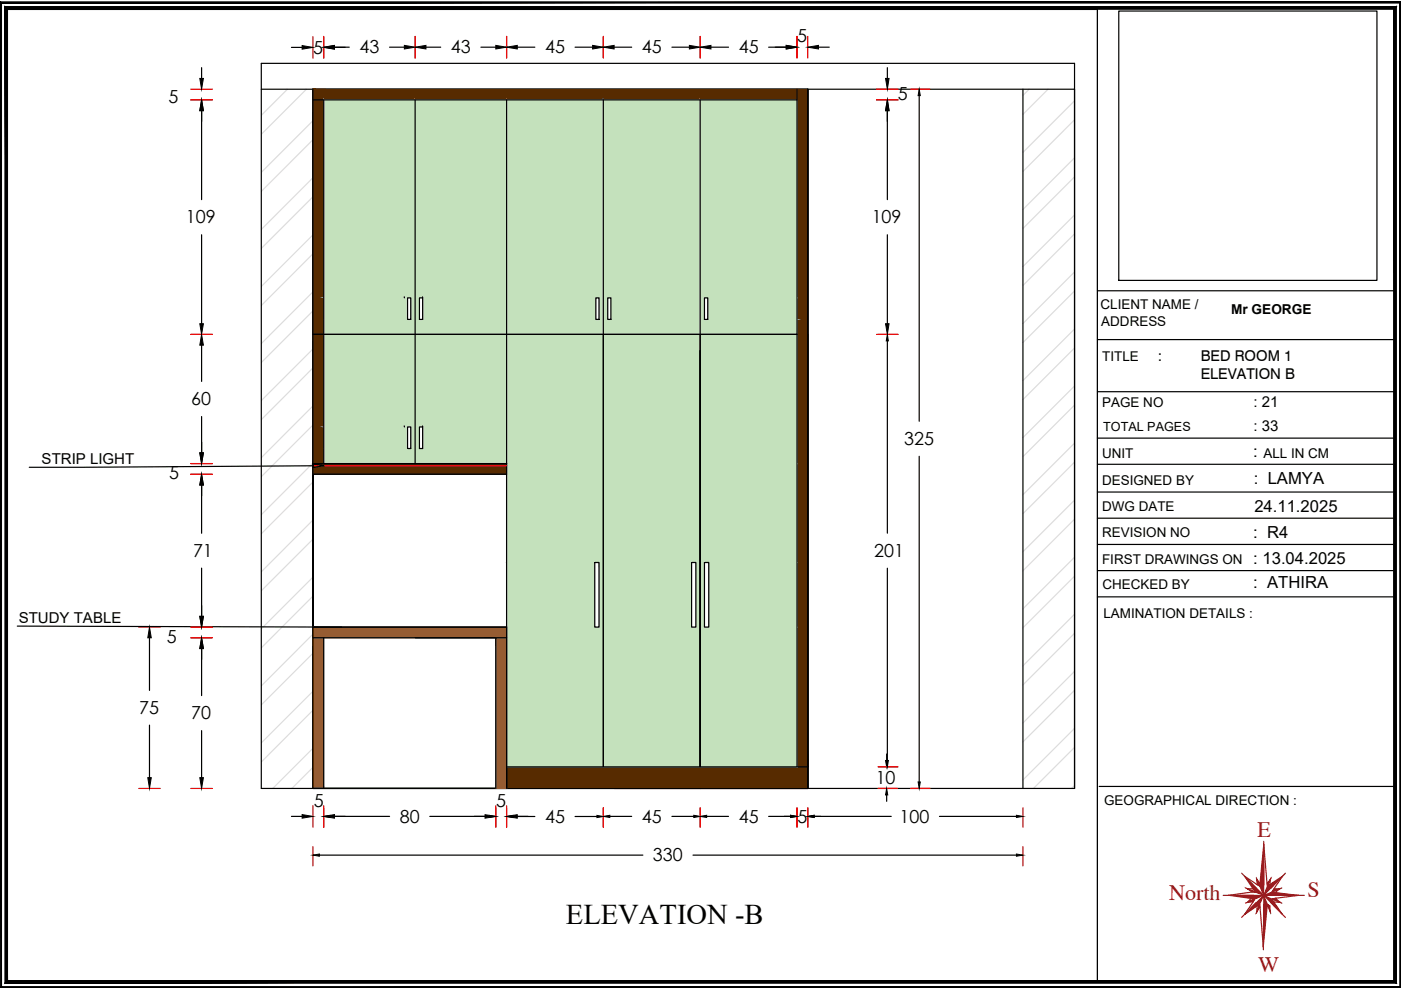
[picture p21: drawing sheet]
<svg xmlns="http://www.w3.org/2000/svg" width="297mm" height="210mm" viewBox="0 0 297 210" stroke-linecap="round" stroke-linejoin="round" font-family="sans-serif">
<defs><g id="words">
<text font-size="6.1" x="120" y="195.8">ELEVATION -B</text>
<g font-size="4.7" fill="#991b1e">
<text x="266.6" y="177.4">E</text>
<text x="247.9" y="190.7">North</text>
<text x="277.2" y="190.2">S</text>
<text x="266.7" y="206.1">W</text>
</g>
<g font-size="3.8">
<text x="66.4" y="11.4">5</text>
<text x="76.2" y="11.3">43</text>
<text x="95.6" y="11.3">43</text>
<text x="115.6" y="11.3">45</text>
<text x="136.1" y="11.3">45</text>
<text x="156.6" y="11.3">45</text>
<text x="169" y="8.9">5</text>
<text x="35.8" y="21.8">5</text>
<text x="190.4" y="21.2">5</text>
<text x="39.4" y="47.4">109</text>
<text x="184.8" y="47.4">109</text>
<text x="40.6" y="85.9">60</text>
<text x="191.7" y="94.4">325</text>
<text x="35.9" y="101.6">5</text>
<text x="40.9" y="118.1">71</text>
<text x="185.3" y="118.1">201</text>
<text x="35.4" y="136.4">5</text>
<text x="29.5" y="151.4">75</text>
<text x="40.6" y="152.5">70</text>
<text x="185.7" y="166.2">10</text>
<text x="66.5" y="171">5</text>
<text x="105.2" y="171.1">5</text>
<text x="84.8" y="174.4">80</text>
<text x="115.6" y="174.4">45</text>
<text x="136.1" y="174.4">45</text>
<text x="156.6" y="174.4">45</text>
<text x="169.1" y="174.4">5</text>
<text x="190.7" y="174.4">100</text>
<text x="138.4" y="182.6">330</text>
</g>
<g font-size="3.5">
<text x="265.7" y="96.9">:</text>
<text x="265.8" y="102.6">: LAMYA</text>
<text x="265.7" y="114">: R4</text>
<text x="265.9" y="108.6">24.11.2025</text>
<text x="265.7" y="119.7">: 13.04.2025</text>
<text x="265.7" y="124.7">: ATHIRA</text>
</g>
<g font-size="3.2">
<text x="245.5" y="76.5">:</text>
<text x="254.6" y="76.5">BED ROOM 1</text>
<text x="254.6" y="80.4">ELEVATION B</text>
<text x="265.8" y="86.4">: 21</text>
<text x="265.8" y="91.4">: 33</text>
<text x="8.8" y="98.4">STRIP LIGHT</text>
<text x="4" y="132">STUDY TABLE</text>
</g>
<g font-size="2.9">
<text x="233.3" y="65.5">CLIENT NAME /</text>
<text x="233.5" y="69.2">ADDRESS</text>
<text x="261" y="66.5">Mr GEORGE</text>
<text x="233.7" y="76.5">TITLE</text>
<text x="233.7" y="86.4">PAGE NO</text>
<text x="233.7" y="97">UNIT</text>
<text x="267.9" y="97">ALL IN CM</text>
<text x="233.7" y="102.8">DESIGNED BY</text>
<text x="233.7" y="108.4">DWG DATE</text>
<text x="233.7" y="113.8">REVISION NO</text>
<text x="233.7" y="119.5">FIRST DRAWINGS ON</text>
<text x="233.8" y="124.8">CHECKED BY</text>
<text x="234" y="130.9">LAMINATION DETAILS :</text>
<text x="234.1" y="170.7">GEOGRAPHICAL DIRECTION :</text>
</g>
<text font-size="2.7" x="233.9" y="91.3">TOTAL PAGES</text>
</g></defs>
<!-- layer: 0 -->
<g fill="none" stroke="#dcdcdc" stroke-width=".25">
<path d="M60.9 18.9l-5.5 5.6M65 18.9l-9.6 9.6M218.2 18.9l-1.3 1.3M222.2 18.9l-5.3 5.3M66.3 25.6l-10.9 10.9M66.3 37.7l-10.9 11M66.3 29.6l-10.9 11M227.8 21.4l-10.9 10.9M227.8 33.5l-10.9 10.9M227.8 25.4l-10.9 11M227.8 37.5l-10.9 10.9M66.3 49.8l-10.9 10.9"/>
<path d="M66.3 41.7l-10.9 11M66.3 53.8l-10.9 11M227.8 45.6l-10.9 10.9M227.8 57.7l-10.9 10.9M227.8 49.6l-10.9 10.9M66.3 61.9l-10.9 10.9M66.3 74l-10.9 10.9M66.3 65.9l-10.9 11M66.3 78l-10.9 11M227.8 69.8l-10.9 10.9M227.8 61.7l-10.9 10.9M227.8 73.8l-10.9 10.9"/>
<path d="M66.3 86.1l-10.9 10.9M66.3 98.2l-10.9 10.9M66.3 90.1l-10.9 11M227.8 94l-10.9 10.9M227.8 98l-10.9 10.9M227.8 81.8l-10.9 11M227.8 85.9l-10.9 10.9M66.3 110.3l-10.9 10.9M66.3 102.2l-10.9 11M66.3 114.3l-10.9 11M227.8 106l-10.9 11M227.8 118.1l-10.9 11"/>
<path d="M227.8 110.1l-10.9 10.9M66.3 122.4l-10.9 10.9M66.3 134.5l-10.9 10.9M66.3 126.4l-10.9 11M66.3 138.5l-10.9 11M227.8 130.2l-10.9 11M227.8 122.2l-10.9 10.9M227.8 134.3l-10.9 10.9M66.3 146.6l-10.9 10.9M66.3 158.7l-8.5 8.5M66.3 150.6l-10.9 11M227.8 142.3l-10.9 11"/>
<path d="M227.8 154.4l-10.9 11M227.8 146.4l-10.9 10.9M227.8 158.5l-8.7 8.7M66.3 162.7l-4.4 4.5M227.8 166.5l-.6 .7"/>
</g>
<g fill="none" stroke="#000" stroke-width=".25">
<path d="M42.7 14.3v2.3M55.4 13.4h172.4v153.8h-172.4zM55.4 18.9h172.4M61.8 10h2.3M66.3 18.9v148.3v-148.3M66.3 18.9v52h102.7v-52M66.3 18.9v148.3M70.9 10h2.3M70.9 10h3.1M82.6 10h3.1M90.3 10h3.1M102 10h3.1"/>
<path d="M109.7 10h3.7M121.9 10h3.8M130.2 10h3.7M142.5 10h3.7M150.7 10h3.8M163 10h3.7M171.3 18.9v148.3v-148.3M171.3 18.9v148.3M173.5 10h2.3M188.1 14.3v2.3M216.9 18.9v148.3M232.7 2v205.8"/>
<path d="M237.2 2.3h54.7v57.2h-54.7zM42.7 23.5v18.8M66.3 21.2h102.7M68.6 21.2v77.1M88 21.2v77.1M107.4 21.2v49.7h-41.1M127.9 21.2v141.4M148.4 21.2v141.4M188.1 23.5v18.8M42.7 49.8v18.8M188.1 49.8v18.8M42.7 73.2v7.7"/>
<path d="M148.4 70.9v91.7v-88.3M171.3 70.9v96.3h-63.9v-96.3h61.6v91.7M232.7 61.7h62.9M232.7 72h62.9M42.7 88.3v7.7M66.3 98.3h41.1h-41.1M66.3 98.3h41.1M232.7 92.9h62.7M232.7 98.4h62.7M232.7 83.1h62.9M42.7 102.8v10.3M66.3 100.6h41.1"/>
<path d="M149.4 119.3h.9v13.7h-.9zM232.7 104.3h62.7M232.7 109.9h62.7M232.7 115.4h62.7M3.7 132.8l68.7 .2M31.7 135.2v11.2M42.7 120.5v10.2M42.7 137.5v10M66.3 133h41.1v34.2M66.3 135.2h41.1M68.6 135.2v32M105.1 135.2v32"/>
<path d="M232.7 121h62.7M232.7 126.5h62.7M31.7 153.7v11.2M42.7 154.9v10M61.8 173.1h2.3M66.3 167.2h41.1h-41.1M70.9 173.1h2.3M100.5 173.1h2.3M107.4 162.6h63.9M109.7 173.1h2.3M171.3 167.2h-41.1h41.1M233.1 166.7h62.7"/>
</g>
<g fill="#965c32" stroke="#965c32" stroke-width=".21">
<path d="M66.3 133l41.1 2.2v-2.2zM66.3 133l41.1 2.2h-41.1z"/>
<path d="M66.3 135.2l2.3 32v-32zM66.3 135.2l2.3 32h-2.3z"/>
<path d="M105.1 135.2l2.3 32v-32zM105.1 135.2l2.3 32h-2.3z"/>
</g>
<g fill="#572b00" stroke="#572b00" stroke-width=".21">
<path d="M169 18.9l2.3 143.7v-143.7zM169 18.9l2.3 143.7h-2.3z"/>
<path d="M148.4 162.6l22.9 4.6v-4.6zM148.4 162.6l22.9 4.6h-22.9z"/>
<path d="M127.9 162.6l20.5 4.6v-4.6zM127.9 162.6l20.5 4.6h-20.5z"/>
<path d="M107.4 162.6l20.5 4.6v-4.6zM107.4 162.6l20.5 4.6h-20.5z"/>
<path d="M66.3 18.9l102.7 2.3v-2.3zM66.3 18.9l102.7 2.3h-102.7z"/>
<path d="M66.3 21.2l2.3 49.7v-49.7zM66.3 21.2l2.3 49.7h-2.3z"/>
<path d="M66.3 70.9l2.3 27.4v-27.4zM66.3 70.9l2.3 27.4h-2.3z"/>
<path d="M66.3 98.3l41.1 .4v-.4zM66.3 98.3l41.1 .4h-41.1z"/>
<path d="M66.3 98.7l41.1 1.9v-1.9zM66.3 98.7l41.1 1.9h-41.1z"/>
</g>
<g fill="#c4e1bc" stroke="#c4e1bc" stroke-width=".21">
<path d="M148.4 21.2l20.6 42v-42zM148.4 21.2l20.6 42h-20.6z"/>
<path d="M127.9 21.2l20.5 42v-42zM127.9 21.2l20.5 42h-20.5z"/>
<path d="M107.4 21.2l20.5 42v-42zM107.4 21.2l20.5 42h-20.5z"/>
<path d="M88 21.2l19.4 42v-42zM88 21.2l19.4 42h-19.4z"/>
<path d="M68.6 21.2l19.4 42v-42zM68.6 21.2l19.4 42h-19.4z"/>
<path d="M150.1 63.2l18.9 4.5v-4.5zM150.1 63.2l18.9 4.5h-18.9z"/>
<path d="M148.4 63.2l1 4.5v-4.5zM148.4 63.2l1 4.5h-1z"/>
<path d="M129.5 63.2l18.9 4.5v-4.5zM129.5 63.2l18.9 4.5h-18.9z"/>
<path d="M127.9 63.2l.9 4.5v-4.5zM127.9 63.2l.9 4.5h-.9z"/>
<path d="M127 63.2l.9 4.5v-4.5zM127 63.2l.9 4.5h-.9z"/>
<path d="M107.4 63.2l18.9 4.5v-4.5zM107.4 63.2l18.9 4.5h-18.9z"/>
<path d="M89.6 63.2l17.8 4.5v-4.5zM89.6 63.2l17.8 4.5h-17.8z"/>
<path d="M88 63.2l.9 4.5v-4.5zM88 63.2l.9 4.5h-.9z"/>
<path d="M87.1 63.2l.9 4.5v-4.5zM87.1 63.2l.9 4.5h-.9z"/>
<path d="M68.6 63.2l17.8 4.5v-4.5zM68.6 63.2l17.8 4.5h-17.8z"/>
<path d="M148.4 67.7l20.6 3.2v-3.2zM148.4 67.7l20.6 3.2h-20.6z"/>
<path d="M127.9 67.7l20.5 3.2v-3.2zM127.9 67.7l20.5 3.2h-20.5z"/>
<path d="M107.4 67.7l20.5 3.2v-3.2zM107.4 67.7l20.5 3.2h-20.5z"/>
<path d="M88 67.7l19.4 3.2v-3.2zM88 67.7l19.4 3.2h-19.4z"/>
<path d="M68.6 67.7l19.4 3.2v-3.2zM68.6 67.7l19.4 3.2h-19.4z"/>
<path d="M88 70.9l19.4 19.6v-19.6zM88 70.9l19.4 19.6h-19.4z"/>
<path d="M68.6 70.9l19.4 19.6v-19.6zM68.6 70.9l19.4 19.6h-19.4z"/>
<path d="M127.9 70.9l20.5 24.2v-24.2zM127.9 70.9l20.5 24.2h-20.5z"/>
<path d="M107.4 70.9l20.5 24.2v-24.2zM107.4 70.9l20.5 24.2h-20.5z"/>
<path d="M89.6 90.5l17.8 4.6v-4.6zM89.6 90.5l17.8 4.6h-17.8z"/>
<path d="M88 90.5l.9 4.6v-4.6zM88 90.5l.9 4.6h-.9z"/>
<path d="M87.1 90.5l.9 4.6v-4.6zM87.1 90.5l.9 4.6h-.9z"/>
<path d="M68.6 90.5l17.8 4.6v-4.6zM68.6 90.5l17.8 4.6h-17.8z"/>
<path d="M148.4 70.9l20.6 27.4v-27.4zM148.4 70.9l20.6 27.4h-20.6z"/>
<path d="M127.9 95.1l20.5 3.2v-3.2zM127.9 95.1l20.5 3.2h-20.5z"/>
<path d="M107.4 95.1l20.5 3.2v-3.2zM107.4 95.1l20.5 3.2h-20.5z"/>
<path d="M88 95.1l19.4 3.2v-3.2zM88 95.1l19.4 3.2h-19.4z"/>
<path d="M68.6 95.1l19.4 3.2v-3.2zM68.6 95.1l19.4 3.2h-19.4z"/>
<path d="M148.4 98.3l20.6 21v-21zM148.4 98.3l20.6 21h-20.6z"/>
<path d="M127.9 98.3l20.5 21v-21zM127.9 98.3l20.5 21h-20.5z"/>
<path d="M107.4 98.3l20.5 21v-21zM107.4 98.3l20.5 21h-20.5z"/>
<path d="M150.3 119.3l18.7 13.7v-13.7zM150.3 119.3l18.7 13.7h-18.7z"/>
<path d="M148.4 119.3l1 13.7v-13.7zM148.4 119.3l1 13.7h-1z"/>
<path d="M147.5 119.3l.9 13.7v-13.7zM147.5 119.3l.9 13.7h-.9z"/>
<path d="M127.9 119.3l18.7 13.7v-13.7zM127.9 119.3l18.7 13.7h-18.7z"/>
<path d="M127 119.3l.9 13.7v-13.7zM127 119.3l.9 13.7h-.9z"/>
<path d="M107.4 119.3l18.7 13.7v-13.7zM107.4 119.3l18.7 13.7h-18.7z"/>
<path d="M148.4 133l20.6 29.6v-29.6zM148.4 133l20.6 29.6h-20.6z"/>
<path d="M127.9 133l20.5 29.6v-29.6zM127.9 133l20.5 29.6h-20.5z"/>
<path d="M107.4 133l20.5 29.6v-29.6zM107.4 133l20.5 29.6h-20.5z"/>
</g>
<!-- layer: roof line -->
<g fill="none" stroke="#f00" stroke-width=".25">
<path d="M193.1 18.9h4.1M186.3 70.9h4.1M66.3 98.7h41.1M66.3 179.5v4.1M68.6 171.3v4.1M105.1 171.3v4.1M107.4 171.3v4.1M127.9 171.3v4.1M148.4 171.3v4.1M169 171.3v4.1M171.3 171.3v4.1M186.2 167.2h4.1"/>
<path d="M186.2 162.6h4.2M193.1 167.2h4.1M216.9 171.3v4.1M216.9 179.5v4.1"/>
</g>
<g fill="none" stroke="#000" stroke-width=".25">
<path d="M194.9 20.3v69M85.7 63.2h.1M86.4 63.2h.7v4.5h-.7zM88.9 63.2h.7v4.5h-.7zM89.6 63.2h.1M126.3 63.2h.7v4.5h-.7zM128.8 63.2h.7v4.5h-.7zM149.4 63.2h.7v4.5h-.7zM188.1 72.3v40.7M66.4 98.4l2.3 .3-2.3 .4zM66.4 98.8l-60.2 .3M85.7 90.5h.1"/>
<path d="M86.4 90.5h.7v4.6h-.7zM88.9 90.5h.7v4.6h-.7zM89.6 90.5h.1M194.9 96.7v69.1M126.1 119.3h.9v13.7h-.9zM146.6 119.3h.9v13.7h-.9zM188.1 120.5v40.7M188 159.9v1.3M70 173.1h12.6M91.1 173.1h12.6M108.8 173.1h4.6M121.9 173.1h4.7"/>
<path d="M129.3 173.1h4.6M142.5 173.1h4.6M149.8 173.1h4.7M163 173.1h4.6M172.6 173.1h16.4M188 168.5v1.4M199.2 173.1h16.3M67.7 181.3h68.6M146.9 181.3h68.6"/>
</g>
<g fill="#000" stroke="#000" stroke-width=".21">
<path d="M194.9 18.9l.2 1.4h-.4zM188.1 70.9l.2 1.4h-.4zM68.6 173.1l1.4-.2v.4zM103.7 172.9l1.4 .2-1.4 .2zM107.4 173.1l1.4-.2v.4zM126.6 172.9l1.3 .2-1.3 .2zM127.9 173.1l1.4-.2v.4zM147.1 172.9l1.3 .2-1.3 .2zM148.4 173.1l1.4-.2v.4zM167.6 172.9l1.4 .2-1.4 .2zM171.3 173.1l1.3-.2v.4zM188 167.2l.2 1.3h-.4z"/>
<path d="M187.8 161.2h.4l-.2 1.4zM187.9 161.2h.4l-.2 1.4zM194.7 165.8h.4l-.2 1.4zM215.5 172.9l1.4 .2-1.4 .2zM66.3 181.3l1.4-.2v.4zM215.5 181.1l1.4 .2-1.4 .2z"/>
</g>
<!-- layer: 0 -->
<g fill="none" stroke="#f00" stroke-width=".25">
<path d="M40.5 18.9h4.5M66.3 7.8v4.5M68.6 7.7v4.6M88 7.7v4.6M107.4 7.7v4.6M127.9 7.7v4.6M148.4 7.7v4.6M169 7.7v4.6M171.3 7.7v4.6M185.9 18.9h4.5M40.5 21.2h4.5M185.9 21.2h4.5"/>
<path d="M40.5 70.9h4.5M185.9 70.9h4.5M40.5 98.3h4.5M40.5 100.6h4.5M29.4 133h4.6M40.5 133h4.5M40.5 135.2h4.5M29.4 167.2h4.6M40.5 167.2h4.5M66.3 170.8v4.6M68.6 170.8v4.6M105.1 170.8v4.6"/>
<path d="M107.4 170.8v4.6"/>
</g>
<g fill="#000" stroke="#000" stroke-width=".21">
<path d="M42.4 16.6h.7l-.4 2.3zM64.1 9.7l2.2 .3-2.2 .4zM68.6 10l2.3-.3v.7zM68.6 10l2.3-.4v.8zM85.7 9.6l2.3 .4-2.3 .4zM88 10l2.3-.4v.8zM105.1 9.6l2.3 .4-2.3 .4zM107.4 10l2.3-.4v.8zM125.7 9.6l2.2 .4-2.2 .4zM127.9 10l2.3-.4v.8zM146.2 9.6l2.2 .4-2.2 .4zM148.4 10l2.3-.4v.8z"/>
<path d="M166.7 9.6l2.3 .4-2.3 .4zM171.3 10l2.2-.4v.8zM187.8 16.6h.7l-.4 2.3zM42.7 21.2l.4 2.3h-.7zM188.1 21.2l.4 2.3h-.7zM42.7 70.9l.4 2.3h-.7zM42.4 68.6h.7l-.4 2.3zM187.8 68.6h.7l-.4 2.3zM42.4 96h.7l-.4 2.3zM42.7 100.6l.4 2.2h-.7zM31.7 133l.4 2.2h-.8zM42.4 130.7h.7l-.4 2.3z"/>
<path d="M42.7 135.2l.4 2.3h-.7zM31.3 164.9h.8l-.4 2.3zM42.4 164.9h.7l-.4 2.3zM64.1 172.7l2.2 .4-2.2 .4zM68.6 173.1l2.3-.4v.8zM102.8 172.7l2.3 .4-2.3 .4zM107.4 173.1l2.3-.4v.8z"/>
<path d="M1.6 207.9l-.5 .5 294.4-.5zM1.1 208.4l294.4-.5 .5 .5zM295.5 1.9v206l.5 .5zM295.5 1.9l.5-.5v207zM1.6 1.9h293.9l.5-.5zM1.1 1.4h294.9l-294.4 .5zM1.1 1.4l.5 206.5v-206zM1.1 1.4l.5 206.5-.5 .5z"/>
<path d="M1.6 207.9l-.5 .5 294.4-.5zM1.1 208.4l294.4-.5 .5 .5zM295.5 1.9v206l.5 .5zM295.5 1.9l.5-.5v207zM1.6 1.9h293.9l.5-.5zM1.1 1.4h294.9l-294.4 .5zM1.1 1.4l.5 206.5v-206zM1.1 1.4l.5 206.5-.5 .5z"/>
<path d="M.1 209.4h296.9l-.2-.2zM.1 209.4l.2-.2h296.5zM.1 .4v209l.2-.2zM.1 .4l.2 .2v208.6zM.1 .4l.2 .2 296.7-.2zM.3 .6l296.7-.2-.2 .2zM297 .4l-.2 .2 .2 208.8zM296.8 .6l.2 208.8-.2-.2z"/>
</g>
<path d="M1.3 2h231.4v206.2h-231.4z" fill="none" stroke="#000" stroke-width=".21"/>
<!-- layer: PDF6_TITLE -->
<g fill="none" stroke="#991b1e" stroke-width=".25">
<path d="M267.9 179l.8 8.8 .8-1.7M267.9 178.4v9.3M259.3 189.8h6.5M263.3 185.1l3.1 3.3M263.8 185.8l3.3 2-.7-1.7M264.1 188.3l1.8 .8M264.5 188.4h1.2M265.3 190.5l-.8 .8M265.9 190.6l-1.8 .9M266 190.6l-2.2 3.3M266.1 189.1l-5.6 .7M266.4 193.6l.7-1.9 .8 9.1"/>
<path d="M266.4 191.3l-3.1 3.2M266.5 186.5l.7 .8M266.5 192.1v1.2M267.9 191.9v9.5M269.2 192.1l-.5-.4 .7 1.9M269.3 186.5l-.1 1.1M269.4 191.3l3.1 3.2M269.8 190.6l2 .9M270 189.8h6.5M270.1 191.2l1.3 .1M271.3 188.4l-.8 .7M271.8 188.3l-2 .8"/>
<path d="M271.9 185.8l-2.2 3.3M272.5 185.1l-3.1 3.3M275.3 189.8l-5.6 .8"/>
</g>
<g fill="#991b1e" stroke="#991b1e" stroke-width=".21">
<path d="M269.3 186.5l-.6 1.3-.1-.5z"/>
<path d="M266.5 186.5l.6 1.3-.6-.2z"/>
<path d="M270.1 188.4h1.2l-1.6 .7z"/>
<path d="M268.7 191.7l.5 .4 .1 1.2z"/>
<path d="M267.1 191.7l.1 .7-.7 .9z"/>
<path d="M267.9 189.8l1.8 .8 2.2 3.3z"/>
<path d="M269.7 190.6l.8-.1 .9 .8z"/>
<path d="M268.7 187.8l3.2-2-4 4z"/>
<path d="M267.9 189.8l1.8-.7 5.6 .7z"/>
<path d="M267.9 179v10.8l-.8-2z"/>
<path d="M267.9 189.8l.8 1.9-.8 9.1z"/>
<path d="M263.8 193.9l4.1-4.1-.8 1.9z"/>
<path d="M263.8 185.8l4.1 4-1.8-.7z"/>
<path d="M264.5 191.3l1.5-.7-.3 .6z"/>
<path d="M264.5 188.4l1.6 .7h-.7z"/>
<path d="M260.5 189.8h7.4l-1.9 .8z"/>
</g>
<use href="#words"/>
</svg>
